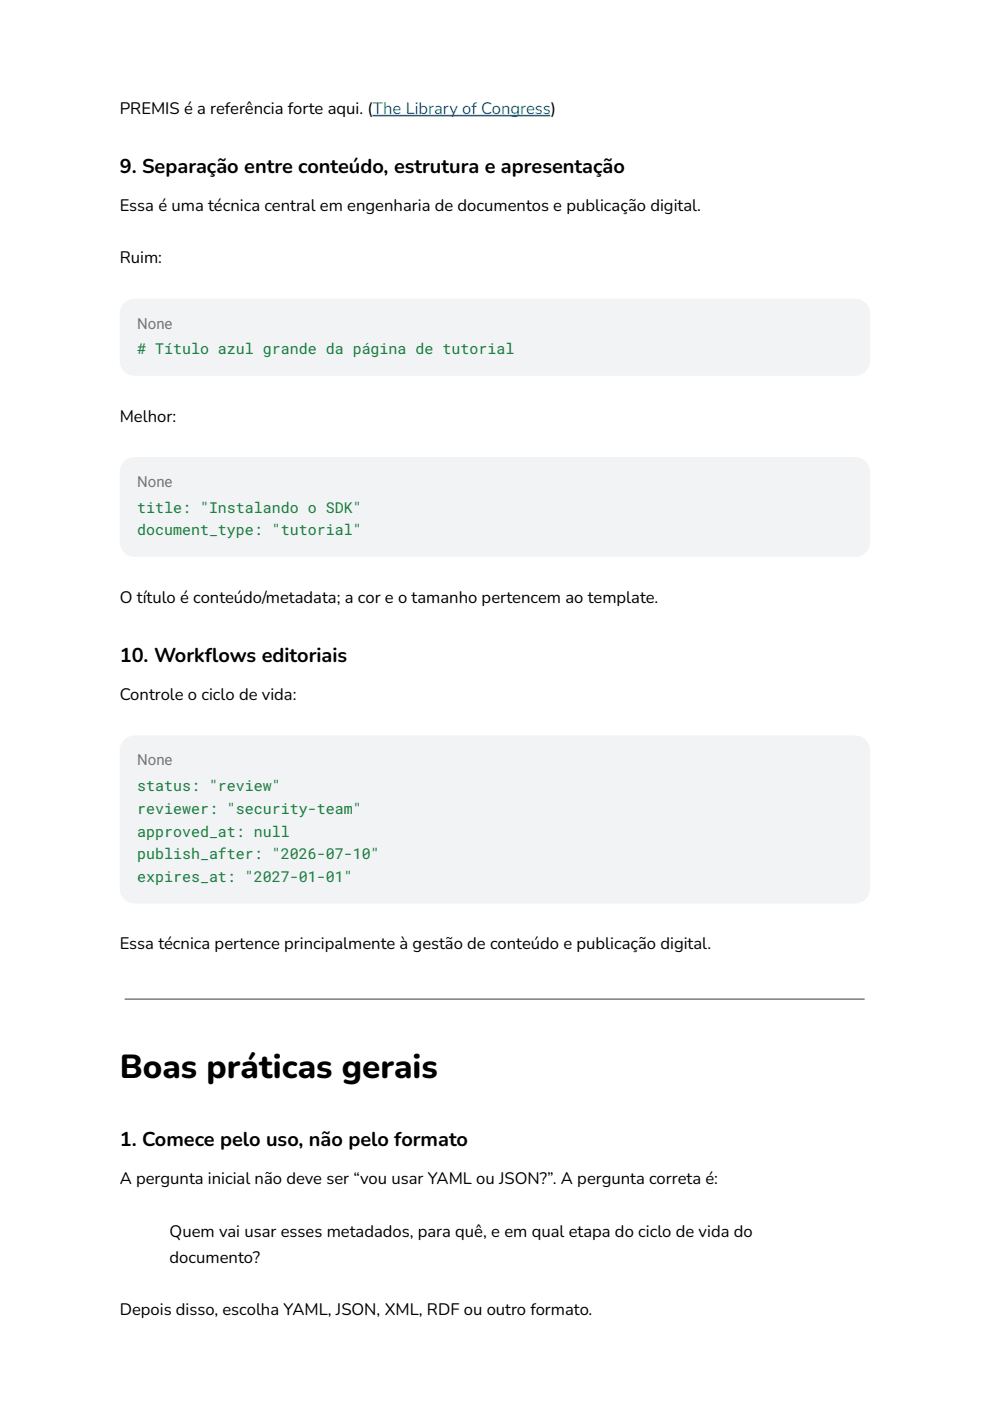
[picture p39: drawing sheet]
<svg xmlns="http://www.w3.org/2000/svg" width="210mm" height="297mm" viewBox="0 0 210 297" stroke-linecap="round" stroke-linejoin="round" font-family="sans-serif">
<defs><g id="words">
<text font-size="7.1" x="25.4" y="228.5">Boas práticas gerais</text>
<g font-size="4.2">
<text x="25.4" y="36.7">9. Separação entre conteúdo, estrutura e apresentação</text>
<text x="25.4" y="140.4">10. Workfl ows editoriais</text>
<text x="25.4" y="243.1">1. Comece pelo uso, não pelo formato</text>
</g>
<g font-size="3.5">
<text x="25.4" y="24.1">PREMIS é a referência forte aqui. (The Library of Congress)</text>
<text x="25.4" y="44.7">Essa é uma técnica central em engenharia de documentos e publicação digital.</text>
<text x="25.4" y="55.8">Ruim:</text>
<text x="25.4" y="89.4">Melhor:</text>
<text x="25.4" y="127.8">O título é conteúdo/metadata; a cor e o tamanho pertencem ao template.</text>
<text x="25.4" y="148.4">Controle o ciclo de vida:</text>
<text x="25.4" y="201.3">Essa técnica pertence principalmente à gestão de conteúdo e publicação digital.</text>
<text x="25.4" y="251.1">A pergunta inicial não deve ser “vou usar YAML ou JSON?”. A pergunta correta é:</text>
<text x="36" y="262.2">Quem vai usar esses metadados, para quê, e em qual etapa do ciclo de vida do</text>
<text x="36" y="267.7">documento?</text>
<text x="25.4" y="278.8">Depois disso, escolha YAML, JSON, XML, RDF ou outro formato.</text>
</g>
<g font-size="3.2" fill="#747775">
<text x="29.1" y="69.7">None</text>
<text x="29.1" y="103.2">None</text>
<text x="29.1" y="162.3">None</text>
</g>
<g font-size="3.2" fill="#188038">
<text x="29.1" y="75.1"># Título azul grande da página de tutorial</text>
<text x="29.1" y="108.7">title: &quot;Instalando o SDK&quot;</text>
<text x="29.1" y="113.5">document_type: &quot;tutorial&quot;</text>
<text x="29.1" y="167.7">status: &quot;review&quot;</text>
<text x="29.1" y="172.5">reviewer: &quot;security-team&quot;</text>
<text x="29.1" y="177.4">approved_at: null</text>
<text x="29.1" y="182.2">publish_after: &quot;2026-07-10&quot;</text>
<text x="29.1" y="187">expires_at: &quot;2027-01-01&quot;</text>
</g>
</g></defs>
<g fill="#f1f3f4">
<path d="M26.3 64.2a3.2 3.2 0 0 1 2.3-.9h152.8a3.2 3.2 0 0 1 3.2 3.2v10a3.2 3.2 0 0 1-3.2 3.2h-152.8a3.2 3.2 0 0 1-3.2-3.2v-10a3.2 3.2 0 0 1 .9-2.3z" fill-rule="evenodd"/>
<path d="M26.3 97.8a3.2 3.2 0 0 1 2.3-.9h152.8a3.2 3.2 0 0 1 3.2 3.2v14.8a3.2 3.2 0 0 1-3.2 3.2h-152.8a3.2 3.2 0 0 1-3.2-3.2v-14.8a3.2 3.2 0 0 1 .9-2.3z" fill-rule="evenodd"/>
<path d="M26.3 156.9a3.2 3.2 0 0 1 2.3-1h152.8a3.2 3.2 0 0 1 3.2 3.2v29.3a3.2 3.2 0 0 1-3.2 3.2h-152.8a3.2 3.2 0 0 1-3.2-3.2v-29.3a3.2 3.2 0 0 1 .9-2.2z" fill-rule="evenodd"/>
</g>
<path d="M26.5 211.8h156.9" fill="none" stroke="#888" stroke-width=".35"/>
<path d="M79 24.5h37.8" fill="none" stroke="#15c" stroke-width=".35"/>
<use href="#words"/>
</svg>
